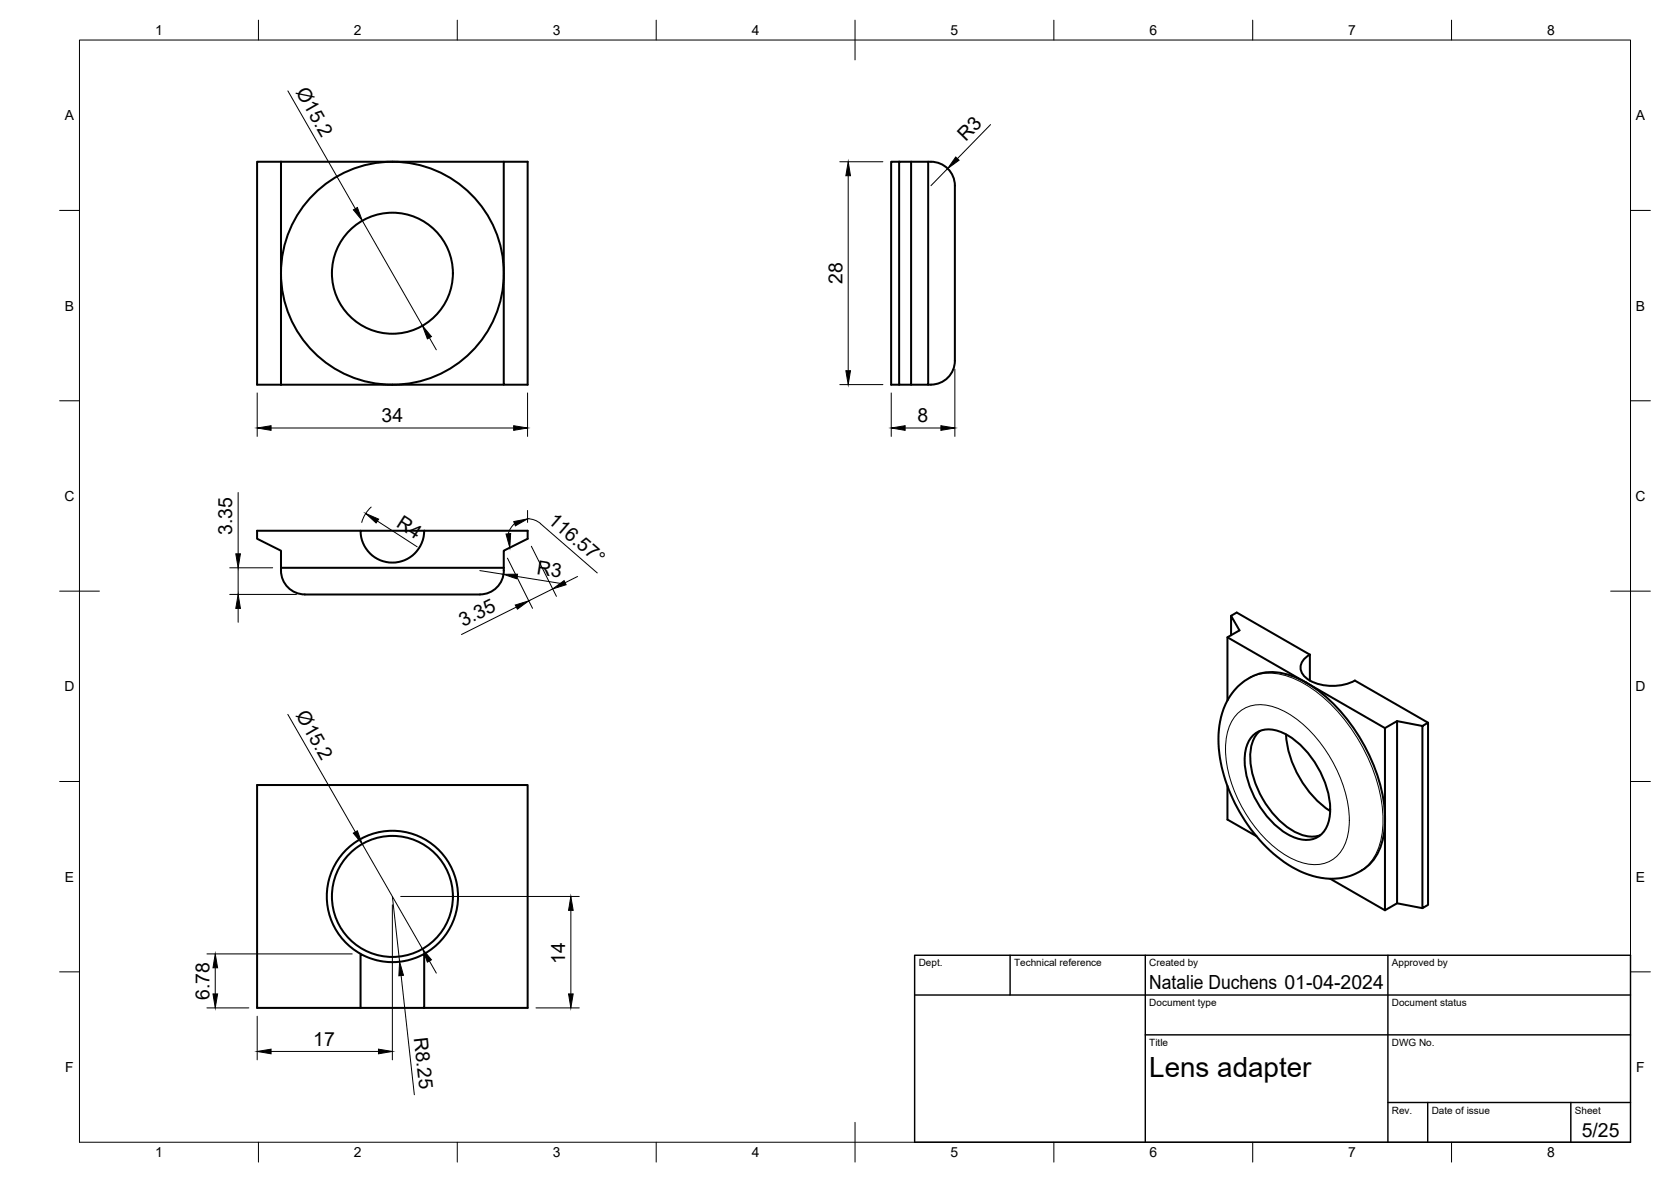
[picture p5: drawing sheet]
<svg xmlns="http://www.w3.org/2000/svg" width="420mm" height="297mm" viewBox="0 0 420 297" stroke-linecap="round" stroke-linejoin="round" font-family="sans-serif">
<defs><g id="words">
<text font-size="7" x="289" y="270.6">Lens adapter</text>
<g font-size="4.9">
<text x="74.3" y="23.1" transform="rotate(60 74.3 23.1)">Ø15.2</text>
<text x="242.8" y="35.6" transform="rotate(-46 242.8 35.6)">R3</text>
<text x="211.8" y="71.3" transform="rotate(-90 211.8 71.3)">28</text>
<text x="95.9" y="106.1">34</text>
<text x="230.7" y="106.1">8</text>
<text x="137.5" y="131.1" transform="rotate(41 137.5 131.1)">116.57°</text>
<text x="58.4" y="134.5" transform="rotate(-90 58.4 134.5)">3.35</text>
<text x="99.4" y="132.2" transform="rotate(33 99.4 132.2)">R4</text>
<text x="134.9" y="144.2" transform="rotate(9 134.9 144.2)">R3</text>
<text x="116.5" y="157.6" transform="rotate(-27 116.5 157.6)">3.35</text>
<text x="74.3" y="179.8" transform="rotate(60 74.3 179.8)">Ø15.2</text>
<text x="142.1" y="242.2" transform="rotate(-90 142.1 242.2)">14</text>
<text x="52.7" y="251.2" transform="rotate(-90 52.7 251.2)">6.78</text>
<text x="289" y="248.5">Natalie Duchens 01-04-2024</text>
<text x="78.8" y="262.8">17</text>
<text x="104.1" y="260.8" transform="rotate(84 104.1 260.8)">R8.25</text>
<text x="397.7" y="285.7">5/25</text>
</g>
<g font-size="3.5">
<text x="39" y="8.8">1</text>
<text x="89" y="8.8">2</text>
<text x="139" y="8.8">3</text>
<text x="189" y="8.8">4</text>
<text x="239" y="8.8">5</text>
<text x="289" y="8.8">6</text>
<text x="339" y="8.8">7</text>
<text x="389" y="8.8">8</text>
<text x="16.3" y="30.2">A</text>
<text x="411.3" y="30.2">A</text>
<text x="16.3" y="78">B</text>
<text x="411.3" y="78">B</text>
<text x="16.2" y="125.9">C</text>
<text x="411.2" y="125.9">C</text>
<text x="16.2" y="173.7">D</text>
<text x="411.2" y="173.7">D</text>
<text x="16.3" y="221.6">E</text>
<text x="411.3" y="221.6">E</text>
<text x="16.4" y="269.4">F</text>
<text x="411.4" y="269.4">F</text>
<text x="39" y="290.8">1</text>
<text x="89" y="290.8">2</text>
<text x="139" y="290.8">3</text>
<text x="189" y="290.8">4</text>
<text x="239" y="290.8">5</text>
<text x="289" y="290.8">6</text>
<text x="339" y="290.8">7</text>
<text x="389" y="290.8">8</text>
</g>
<g font-size="2.5">
<text x="231" y="242.9">Dept.</text>
<text x="255" y="242.9">Technical reference</text>
<text x="289" y="242.9">Created by</text>
<text x="350" y="242.9">Approved by</text>
<text x="289" y="252.8">Document type</text>
<text x="350" y="252.8">Document status</text>
<text x="289" y="262.9">Title</text>
<text x="350" y="262.9">DWG No.</text>
<text x="350" y="279.9">Rev.</text>
<text x="360" y="279.9">Date of issue</text>
<text x="396" y="279.9">Sheet</text>
</g>
</g></defs>
<!-- layer: Visible -->
<g fill="none" stroke="#000" stroke-width=".51">
<path d="M70.7 40.6h-6.1v56.1h62.1M70.7 40.6v56.1M70.7 40.6h56M126.7 40.6h6v56.1h-6zM226.1 40.6h3v56.1h-3zM226.1 40.6h-2v56.1h2M229.1 40.6h4.3v56.1h-4.3M233.4 40.6a6.3 6.3 0 0 1 6.7 7.5v35.2a50.4 50.4 0 0 1-.3 9.3 6.1 6.1 0 0 1-6.4 4.1M90.7 133.4h16a8 8 0 0 1-8 8 8 8 0 0 1-8-8zM90.7 133.4h-26.1v2l6.1 3v4.3M106.7 133.4h26v2l-6 3v4.3M70.7 142.7h56"/>
<path d="M70.7 142.7a6.1 6.1 0 0 0 6 6.7M76.6 149.4h44.1M126.7 142.7a6 6 0 0 1-6 6.7M309.5 159.6v-4.8l2.2 3.6-3.1 1.8v15.8M309.5 154.8l1.5-.9 18.4 10.6M308.6 160.2l39.6 22.8M314.5 170.2a15.4 15.4 0 0 0-7.9 12.2 36.4 36.4 0 0 0 6.4 23.8 33.3 33.3 0 0 0 16 13.6 14.3 14.3 0 0 0 16.6-4 17.2 17.2 0 0 0 2.7-10M314.5 170.2a12.7 12.7 0 0 1 11.4 .1 38.4 38.4 0 0 1 17.6 17.9 39.8 39.8 0 0 1 4.8 17.6M329.4 164.5a3.5 3.5 0 0 0-2 4.7 9 9 0 0 0 8.2 3.2 11.6 11.6 0 0 0 5.1-1.4l18.4 10.6M329.4 164.5v6.5M308.6 197.5v8.5l7.3 4.1M315.3 184.6a6.4 6.4 0 0 1 7.2-.5 23 23 0 0 1 11.9 20.7 6.1 6.1 0 0 1-6 6.3 13.8 13.8 0 0 1-9.1-5.1 23 23 0 0 1-6.3-16.4 7.7 7.7 0 0 1 2.3-5z"/>
<path d="M316.8 183.6a9.2 9.2 0 0 0-2.3 8.5 23.8 23.8 0 0 0 11.2 17 7.8 7.8 0 0 0 6.3 .8M323.4 184.6a26.1 26.1 0 0 0 11 19.2M348.2 183l3.1-1.8v45.8l-3.1 1.8zM351.3 181.2l6.4 1.2M357.7 182.4l1.4-.8v45.8l-1.4 .8zM90.7 239.7a16.5 16.5 0 0 0 16 0v13.6h-16zM106.7 239.7a16.5 16.5 0 0 0 4.7-25 16.5 16.5 0 0 0-25.4 0 16.5 16.5 0 0 0 4.7 25M334.5 220.8l13.7 8M351.3 227l6.4 1.2M90.7 253.3h-26.1v-56h68.1v56h-26"/>
<circle cx="98.7" cy="68.7" r="15.2"/>
<circle cx="98.7" cy="68.7" r="28"/>
<circle cx="98.7" cy="225.3" r="15.2"/>
</g>
<!-- layer: Visible Narrow -->
<path d="M310.8 179.7a8.6 8.6 0 0 1 9.8-1.9 28.4 28.4 0 0 1 14.1 13 30.4 30.4 0 0 1 4.5 17.1 9.6 9.6 0 0 1-5.6 8.9 11.4 11.4 0 0 1-9.9-1.6 34.3 34.3 0 0 1-15.6-27 12.7 12.7 0 0 1 2.7-8.5zM314 170.5a12.8 12.8 0 0 1 11.6 .1 39.1 39.1 0 0 1 17.5 18.2 35.6 35.6 0 0 1 4.2 21.7 12.2 12.2 0 0 1-5.4 8.5" fill="none" stroke="#000" stroke-width=".25"/>
<!-- layer: BORDER -->
<g fill="none" stroke="#000" stroke-width=".25">
<path d="M20 10.1h390v276.9h-390zM65 5.1v5M115 5.1v5M165 5.1v5M215 5.1v10M265 5.1v5M315 5.1v5M365 5.1v5M15 52.9h5M410 52.9h5M15 100.7h5M410 100.7h5"/>
<path d="M15 148.6h10M405 148.6h10M15 196.4h5M410 196.4h5M15 244.2h5M410 244.2h5M65 287v5M115 287v5M165 287v5M215 282.1v9.9M265 287v5M315 287v5"/>
<path d="M365 287v5"/>
</g>
<!-- layer: TITLEBLOCK -->
<path d="M230 240.1h180v46.9h-180zM230 250h180M254 240.1v9.9M288 240.1v46.9M349 240.1v46.9M288 260.1h122M349 277.1h61M359 277.1v9.9M395 277.1v9.9" fill="none" stroke="#000" stroke-width=".36"/>
<!-- layer: FD_Dimensions -->
<g fill="none" stroke="#000" stroke-width=".25">
<path d="M72.4 22.8l16.9 29.6M249.1 31.3l-8.4 8.6M91.1 55.5l15.1 26.3M211.2 40.6h10.8M213.3 44.2v49M238.3 42.4l-4.2 4.3M64.7 98.7v11M108 84.9l1.7 3M132.7 98.7v11M211.2 96.7h10.8M224.1 98.7v11M240.1 92.8v16.9"/>
<path d="M68.2 107.6h61M227.6 107.6h9M59.9 123.8v15.4M93.3 127.4l-1.3 1.5-1 2.4M94.9 130.9l10 6.5M129.4 131.6l-1 1.1-.6 1.4M132.7 128.3v3M132.7 130.4l1.7 .3 1.5 .9M133.6 137.3l6.3 12.6M135.9 131.6l14.3 12.4M57.8 149.4h16.7M57.8 142.7h10.8"/>
<path d="M59.9 142.7v6.7M59.9 152.9v3.5M120.6 143.4l6 .9M127.6 140.3l6.3 12.6M129.8 152.6l-13.8 6.9M130 144.9l12 1.9M139 148l-6 3M145.2 144.9l-3.1 1.5M72.4 179.5l16.9 29.6M91.1 212.1l15.1 26.4M52 239.7h36.6M98.7 225.3l1.8 16.4"/>
<path d="M98.7 227.4v38.9M100.8 225.3h44.8M143.5 228.8v21M52 253.3h10.6M54.1 243.2v6.6M64.7 255.4v10.9M100.9 245.2l3.3 29.9M108 241.5l1.7 3M134.8 253.3h10.8M68.2 264.2h27"/>
</g>
<g fill="#000" stroke="#000" stroke-width=".25">
<path d="M240.3 39.5l.9 .8-2.9 2.1zM88.9 52.7l1-.6 1.2 3.4zM213.3 40.6l.5 3.6h-1.1zM106.2 81.8l2.3 2.8-1 .6zM212.7 93.2h1.1l-.5 3.5zM64.7 107.6l3.5-.6v1.1zM129.2 107l3.5 .6-3.5 .5zM224.1 107.6l3.5-.6v1.1zM236.6 107l3.5 .6-3.5 .5zM59.3 139.2h1.2l-.6 3.5zM91.9 129l3.3 1.5-.6 .9zM127.2 134.2l1.2-.1-.2 3.5z"/>
<path d="M129.2 131.1l3.5-.7-3.1 1.8zM59.9 149.4l.6 3.5h-1.2zM129.6 152l3.4-1-2.9 2.1zM126.6 144.3h3.5l-.2 1.2zM139 148l2.8-2.1 .5 1zM88.8 209.4l1.1-.6 1.2 3.3zM143.5 225.3l.6 3.5h-1.1zM53.6 249.8h1.1l-.6 3.5zM54.1 239.7l.6 3.5h-1.1zM100.5 241.7l1 3.4-1.2 .1zM106.2 238.5l2.3 2.7-1 .6zM143 249.8h1.1l-.6 3.5z"/>
<path d="M64.7 264.2l3.5-.5v1.1zM95.2 263.7l3.5 .5-3.5 .6z"/>
</g>
<use href="#words"/>
</svg>
